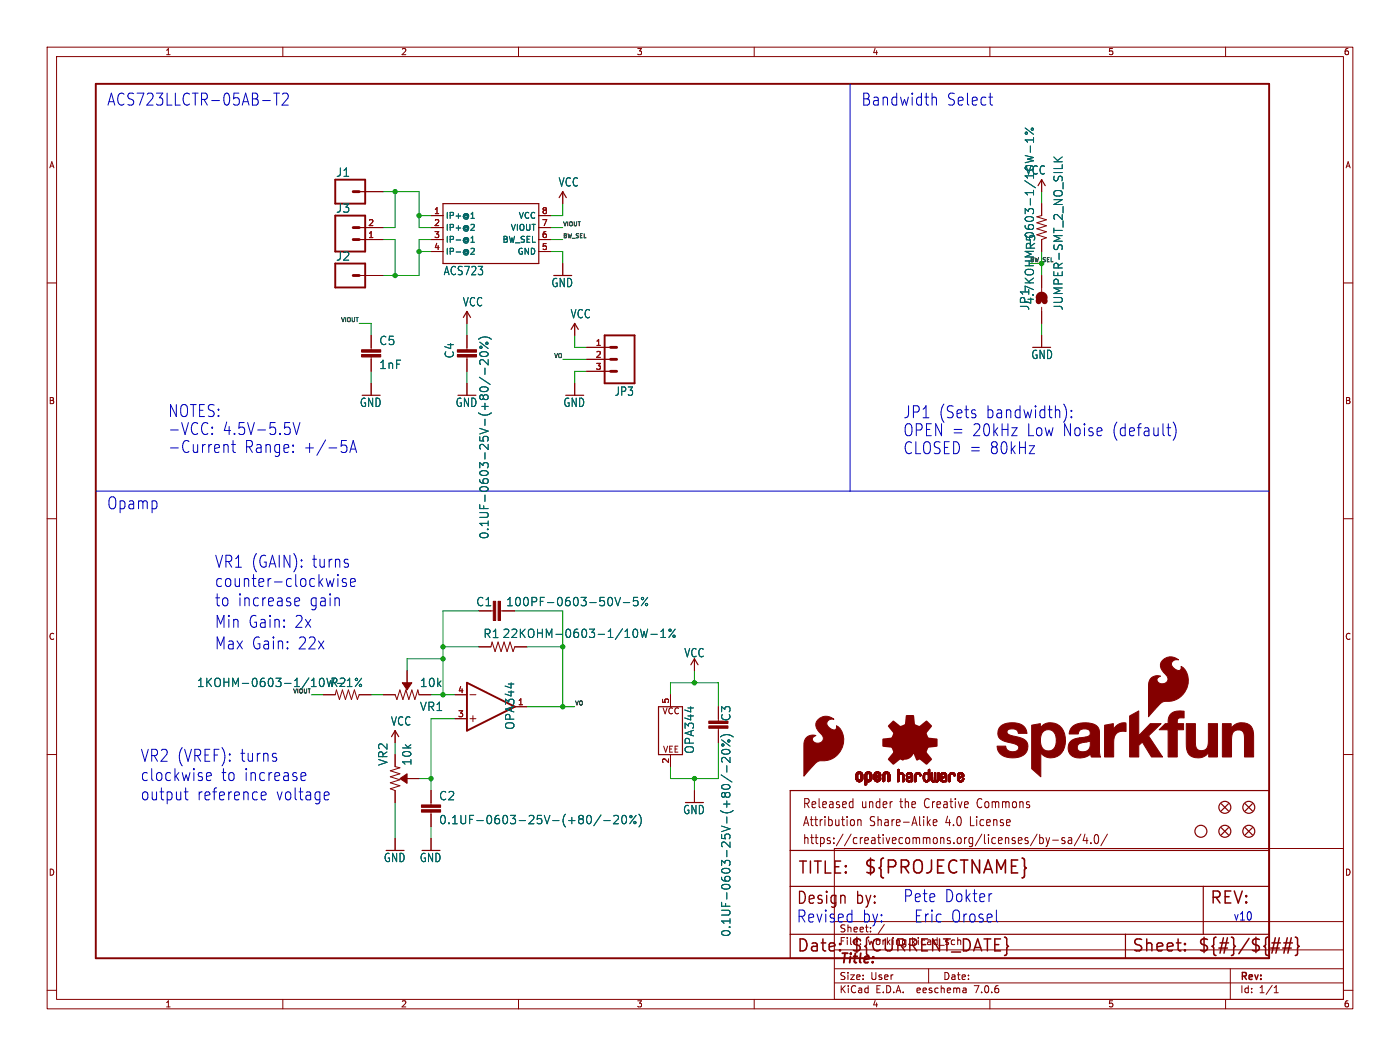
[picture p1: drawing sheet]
<svg xmlns="http://www.w3.org/2000/svg" width="297mm" height="224mm" viewBox="0 0 297 224" stroke-linecap="round" stroke-linejoin="round" font-family="sans-serif">
<defs><g id="words">
<text font-size="3.8" fill="#840000" x="183.1" y="185.7">${PROJECTNAME}</text>
<g font-size="3.5" fill="#0000c2">
<text x="22.6" y="22.6">ACS723LLCTR-05AB-T2</text>
<text x="182.6" y="22.6">Bandwidth</text>
<text x="200.7" y="22.6">Select</text>
<text x="35.6" y="88.7">NOTES:</text>
<text x="191.5" y="88.9">JP1 (Sets</text>
<text x="209" y="88.9">bandwidth):</text>
<text x="35.6" y="92.5">-VCC:</text>
<text x="47.1" y="92.5">4.5V-5.5V</text>
<text x="191.5" y="92.7">OPEN =</text>
<text x="206.2" y="92.7">20kHz</text>
<text x="217.7" y="92.7">Low Noise</text>
<text x="235.9" y="92.7">(default)</text>
<text x="35.6" y="96.3">-Current</text>
<text x="51.7" y="96.3">Range:</text>
<text x="64.3" y="96.3">+/-5A</text>
<text x="191.5" y="96.5">CLOSED =</text>
<text x="209.9" y="96.5">80kHz</text>
<text x="22.6" y="108.2">Opamp</text>
<text x="45.5" y="120.6">VR1 (GAIN):</text>
<text x="45.5" y="124.7">counter-clockwise</text>
<text x="66.1" y="120.6">turns</text>
<text x="45.5" y="128.8">to increase</text>
<text x="65.6" y="128.8">gain</text>
<text x="45.5" y="133.4">Min Gain:</text>
<text x="45.5" y="137.9">Max Gain:</text>
<text x="62.4" y="133.4">2x</text>
<text x="63.1" y="137.9">22x</text>
<text x="29.7" y="161.8">VR2 (VREF):</text>
<text x="50.8" y="161.8">turns</text>
<text x="29.7" y="165.8">clockwise</text>
<text x="46.8" y="165.8">to increase</text>
<text x="29.7" y="169.9">output</text>
<text x="41.7" y="169.9">reference</text>
<text x="58.5" y="169.9">voltage</text>
<text x="191.5" y="191.5">Pete</text>
<text x="200.3" y="191.5">Dokter</text>
<text x="168.9" y="195.8">Revised</text>
<text x="182.8" y="195.8">by:</text>
<text x="193.8" y="195.8">Eric</text>
<text x="201.6" y="195.8">Orosel</text>
</g>
<g font-size="3.5" fill="#840000">
<text x="169.2" y="185.7">TITLE:</text>
<text x="168.9" y="192.1">Design</text>
<text x="181.6" y="192.1">by:</text>
<text x="256.5" y="192.1">REV:</text>
<text x="168.9" y="202.2">Date:</text>
<text x="180.3" y="202.2">${CURRENT_DATE}</text>
<text x="240" y="202.2">Sheet:</text>
<text x="254" y="202.2">${#}/${##}</text>
</g>
<text font-size="2.8" fill="#840000" x="178" y="204.8">Title:</text>
<g font-size="2.7" fill="#840000">
<text x="170.2" y="171.7">Released</text>
<text x="182.7" y="171.7">under</text>
<text x="191.1" y="171.7">the</text>
<text x="196.5" y="171.7">Creative</text>
<text x="208" y="171.7">Commons</text>
<text x="170.2" y="175.5">Attribution</text>
<text x="170.2" y="179.3">https://creativecommons.org/licenses/by-sa/4.0/</text>
<text x="184.5" y="175.5">Share-Alike</text>
<text x="200.8" y="175.5">4.0</text>
<text x="206.2" y="175.5">License</text>
</g>
<g font-size="2.5" fill="#006464">
<text x="71.2" y="37.7">J1</text>
<text x="118.4" y="39.8">VCC</text>
<text x="217.5" y="37.2">VCC</text>
<text x="71.2" y="45.3">J3</text>
<text x="219.8" y="53.1" transform="rotate(-90 219.8 53.1)">R5</text>
<text x="71.2" y="55.5">J2</text>
<text x="94" y="58.6">ACS723</text>
<text x="98.1" y="65.2">VCC</text>
<text x="116.9" y="61.1">GND</text>
<text x="218.5" y="65.9" transform="rotate(-90 218.5 65.9)">JP1</text>
<text x="219.6" y="64.7" transform="rotate(-90 219.6 64.7)">4.7KOHM-0603-1/10W-1%</text>
<text x="225.7" y="65.9" transform="rotate(-90 225.7 65.9)">JUMPER-SMT_2_NO_SILK</text>
<text x="121" y="67.7">VCC</text>
<text x="80.4" y="73.4">C5</text>
<text x="96.5" y="76.1" transform="rotate(-90 96.5 76.1)">C4</text>
<text x="218.7" y="76.3">GND</text>
<text x="80.4" y="78.5">1nF</text>
<text x="76.3" y="86.5">GND</text>
<text x="96.6" y="86.5">GND</text>
<text x="119.4" y="86.5">GND</text>
<text x="130.3" y="84.1">JP3</text>
<text x="103.9" y="114.4" transform="rotate(-90 103.9 114.4)">0.1UF-0603-25V-(+80/-20%)</text>
<text x="102.5" y="135.5">R1</text>
<text x="106.5" y="135.5">22KOHM-0603-1/10W-1%</text>
<text x="145.1" y="139.6">VCC</text>
<text x="41.7" y="145.9">1KOHM-0603-1/10W-1% R2</text>
<text x="89" y="145.9">10k</text>
<text x="82.9" y="154.1">VCC</text>
<text x="89" y="151">VR1</text>
<text x="109.3" y="154.8" transform="rotate(-90 109.3 154.8)">OPA344</text>
<text x="155.2" y="153" transform="rotate(-90 155.2 153)">C3</text>
<text x="147.4" y="159.9" transform="rotate(-90 147.4 159.9)">OPA344</text>
<text x="82.4" y="162.5" transform="rotate(-90 82.4 162.5)">VR2</text>
<text x="87.5" y="162.5" transform="rotate(-90 87.5 162.5)">10k</text>
<text x="93.1" y="169.9">C2</text>
<text x="144.8" y="172.9">GND</text>
<text x="93.1" y="175">0.1UF-0603-25V-(+80/-20%)</text>
<text x="81.3" y="183">GND</text>
<text x="89" y="183">GND</text>
<text x="155.2" y="198.7" transform="rotate(-90 155.2 198.7)">0.1UF-0603-25V-(+80/-20%)</text>
</g>
<g font-size="2.5" fill="#840000">
<text x="100.9" y="128.8">C1</text>
<text x="107.3" y="128.8">100PF-0603-50V-5%</text>
</g>
<text font-size="2.5" fill="#0000c2" x="261.6" y="195.3">v10</text>
<g font-size="2.1" fill="#840000">
<text x="178" y="197.9">Sheet:</text>
<text x="178" y="200.6">File:</text>
<text x="184.1" y="200.6">working.kicad_sch</text>
<text x="178" y="208">Size:</text>
<text x="184.7" y="208">User</text>
<text x="200" y="208">Date:</text>
<text x="263" y="208.2">Rev:</text>
<text x="178" y="210.8">KiCad</text>
<text x="185.7" y="210.8">E.D.A.</text>
<text x="194.6" y="210.8">eeschema</text>
<text x="207" y="210.8">7.0.6</text>
<text x="263" y="210.8">Id:</text>
<text x="267.1" y="210.8">1/1</text>
</g>
<g font-size="1.8" fill="#840000">
<text x="35" y="11.9">1</text>
<text x="85" y="11.9">2</text>
<text x="135" y="11.9">3</text>
<text x="185" y="11.9">4</text>
<text x="235" y="11.9">5</text>
<text x="285" y="11.9">6</text>
<text x="10.3" y="35.9">A</text>
<text x="285.3" y="35.9">A</text>
<text x="10.3" y="85.9">B</text>
<text x="285.3" y="85.9">B</text>
<text x="10.3" y="135.9">C</text>
<text x="285.3" y="135.9">C</text>
<text x="140.4" y="151.7">VCC</text>
<text x="140.6" y="159.8">VEE</text>
<text x="10.3" y="185.9">D</text>
<text x="285.3" y="185.9">D</text>
<text x="35" y="213.8">1</text>
<text x="85" y="213.8">2</text>
<text x="135" y="213.8">3</text>
<text x="185" y="213.8">4</text>
<text x="235" y="213.8">5</text>
<text x="285" y="213.8">6</text>
</g>
<g font-size="1.8" fill="#a90000">
<text x="92" y="45.5">1</text>
<text x="114.9" y="45.5">8</text>
<text x="78" y="50.5">1</text>
<text x="78" y="48">2</text>
<text x="92" y="48">2</text>
<text x="92" y="50.5">3</text>
<text x="92" y="53.1">4</text>
<text x="114.9" y="53.1">5</text>
<text x="114.9" y="50.5">6</text>
<text x="114.9" y="48">7</text>
<text x="126.3" y="73.4">1</text>
<text x="126.3" y="75.9">2</text>
<text x="126.3" y="78.5">3</text>
<text x="97.1" y="147.1">4</text>
<text x="109.8" y="149.6">1</text>
<text x="142" y="149.3" transform="rotate(-90 142 149.3)">5</text>
<text x="97.1" y="152.1">3</text>
<text x="142" y="162" transform="rotate(-90 142 162)">2</text>
</g>
<g font-size="1.8" fill="#006464">
<text x="94.5" y="46.6">IP+@1</text>
<text x="110" y="46.6">VCC</text>
<text x="94.5" y="49.1">IP+@2</text>
<text x="94.5" y="51.7">IP-@1</text>
<text x="106.5" y="51.7">BW_SEL</text>
<text x="108.3" y="49.1">VIOUT</text>
<text x="94.5" y="54.2">IP-@2</text>
<text x="109.7" y="54.2">GND</text>
</g>
<g font-size="1.2" fill="#0f0f0f">
<text x="119.4" y="50.6">BW_SEL</text>
<text x="119.4" y="48">VIOUT</text>
<text x="72.2" y="68.3">VIOUT</text>
<text x="117.4" y="76">VO</text>
<text x="62" y="147.1">VIOUT</text>
<text x="121.9" y="149.6">VO</text>
</g>
<text font-size="1.2" fill="#006464" x="218.4" y="55.6">BW_SEL</text>
</g></defs>
<g fill="none" stroke="#840000" stroke-width=".21">
<path d="M10 10h277v203.9h-277zM12 12h273v199.9h-273zM60 10v2M110 10v2M160 10v2M210 10v2M260 10v2M221 38.1v2.5M10 60h2M76.2 40.6h5.1M76.2 58.4h5.1M76.2 50.8h5.1"/>
<path d="M76.2 48.3h5.1M91.4 50.8h2.6M91.4 48.3h2.6M91.4 45.7h2.6M91.4 53.3h2.6M114.3 50.8h2.5M114.3 48.3h2.5M114.3 45.7h2.5M114.3 53.3h2.5M119.4 40.6v2.6M119.4 55.9v2.5M221 43.2v2.5l-1 .3 2 .6-2 .6 2 .7-2 .6 2 .6-2 .7 2 .6-1 .4v2.5"/>
<path d="M221 58.4v3.4M285 60h2M78.7 71.1v3.1M78.7 75.7v3M99.1 66v2.6M99.1 71.1v3.1M99.1 75.7v3M121.9 68.6v2.5M124.5 73.7h5M124.5 76.2h5M124.5 78.7h5M221 65.2v3.4"/>
<path d="M221 71.1v2.6M78.7 81.3v2.5M99.1 81.3v2.5M121.9 81.3v2.5M10 110h2M285 110h2M101.6 137.2h2.5l.3-1.1 .6 2.1 .7-2.1 .6 2.1 .6-2.1 .7 2.1 .6-2.1 .6 2.1 .4-1h2.6M104.1 129.5h.5M106.2 129.5h.5M147.3 139.7v2.5M10 160h2M68.6 147.3h2.5l.3-1 .6 2 .6-2 .7 2 .6-2 .6 2 .7-2 .6 2 .4-1h2.5"/>
<path d="M81.3 147.3h2.5l.4 1 .6-2 .7 2 .6-2 .6 2 .7-2 .6 2 .6-2 .3 1h2.5M83.8 154.9v2.6M86.4 142.2v2.6M96.5 147.3h2.6M96.5 152.4h2.6M99.7 147.3h1.3M99.7 152.4h1.3M100.3 151.8v1.2M109.2 149.9h2.6M142.2 147.3v2.6M152.4 149.9v3M152.4 154.4v3.1"/>
<path d="M285 160h2M83.8 160v2.6l1 .2-2 .6 2 .7-2 .6 2 .7-2 .6 2 .6-2 .7 1 .3v2.6M83.8 177.8v2.5M86.4 165.1h2.5M91.4 167.6v3.1M91.4 172.2v3.1M91.4 177.8v2.5M142.2 160v2.6M147.3 167.6v2.6M177 179.9h108v32h-108zM180.5 170l.4 .1M180.9 169.3v2"/>
<path d="M180.9 171.2l-.4 .1M181.2 174v.9M182 173.8v1.3M182 174l.2-.2 .4 .1 .1 1.2M196.9 174.4l.5 .7M197.4 173.8l-.7 .7M198 174.4l.8-.1-.1-.4-.5-.1-.2 .3 .1 .9h.6M220 176.9l-1.4 2.5M220.6 177v1.9M220.6 177.7l.4-.1 .3 .4-.1 .8h-.6M221.9 177.6l.4 1.3M222.3 178.9l-.4 .6"/>
<path d="M222.7 177.6l-.4 1.3M223.3 178.2h1.2M225.9 177.7l-.4-.1-.2 .3v.3l.6 .1v.5h-.6M226.7 177.7h.6l.1 1.2M227.4 178.1l-.6 .1a.4 .4 0 0 0-.2 .3 .4 .4 0 0 0 .2 .4l.6-.1M229.3 176.9l-1.4 2.5M230.2 176.9l-.4 1.4h1M230.6 177.6v1.3M231.4 178.7v.2M232.4 177.1l.3-.1a1.34 1.34 0 0 1 0 1.9h-.2a1.44 1.44 0 0 1-.1-1.8zM234.9 176.9l-1.4 2.5M177 195.4h108"/>
<path d="M187.6 196l-1.3 2M10 210h2M60 211.9v2M110 211.9v2M160 211.9v2M177 208.4h108M177 205.4h108M177 201.4h108M197 205.4v3M204.9 209.6l.1 .9M205 210.4l-.2 .1M205 209.9h-.2"/>
<path d="M210 211.9v2M260 211.9v2M261 205.4v6.5M270.3 210.5h.9M270.3 209.4l.4-.4v1.5M285 210h2"/>
</g>
<g fill="none" stroke="#006464" stroke-width=".21">
<path d="M217.5 33l1.8 .4-1.3 .3 1.3 .4-1.8 .4M217.5 27.1l1.8 1.4M218.6 30.9v1.4M219.3 29.2v1M219.3 29.7h-1.8l.5 .5M223.6 33.3l1 1M225.3 33.3l-1 .7M99.9 46.3h.7M99.9 50.5l.4-.4v1.3M99.9 51.4h.7M100 52.7l.4-.1 .2 .4-.8 .9h.8M100.2 45.2l.1-.2v1.3"/>
<path d="M100.4 47.6l.2 .2v.3l-.8 .7h.8M101.5 72a2.04 2.04 0 0 1 2.7 0M101.7 80l2.3 1.5M101.8 72.5l1.8 1.4M101.9 74.7a.96 .96 0 0 1 1.7 .5 1.01 1.01 0 0 1-1.8-.2zM102.9 78v1.4M103.6 76.3v1.1l-1.3-1.1-.4 .1-.1 .2 .1 .7M101.9 82.3l.6-.3 1 .3M131.6 126.7l-.5 1.8M132.2 127.8h1.4M135.3 126.7h-.9v.8l.2-.1h.6l.2 .3-.1 .6-.3 .2-.6-.2M135.9 133.4l.4 1.8 .3-1.3 .4 1.3 .4-1.8"/>
<path d="M137.4 126.7l-1.4 1.8M138.1 134.5h1.3M140.2 135.2h1M140.2 133.9l.5-.5v1.8M143.2 133.4l-1.3 1.8M73.7 145.6h1M73.8 144.2l.4-.4v1.8M76.7 143.8l-1.3 1.8M152.8 156.3a2.04 2.04 0 0 1 2.7 0M153.1 156.9l1.8 1.3M153.3 159.1a.96 .96 0 0 1 1.6 .4 1.01 1.01 0 0 1-1.8-.2zM125.2 173l.3 .6-.3 1"/>
<path d="M127.5 172.8l-1.5 2.3M128.1 174h1.3M130.2 173.1l.7-.2 .2 .2 .1 .3-1.1 1.3h1.1M132.1 173.1l.2-.2a.95 .95 0 0 1 .6 .9 .95 .95 0 0 1-.6 .9l-.2-.2-.2-.5zM134.9 172.9l-1.3 1.8M135.5 172.6a2.04 2.04 0 0 1 0 2.8M153 164.3l2.3 1.5M153.2 166.6l.6-.2 1 .2M154.2 162.4v1.3M154.9 160.6v1.1l-1.3-1.1-.3 .1-.2 .2 .2 .7"/>
<circle cx="217.7" cy="28.2" r=".25"/>
<circle cx="219" cy="27.4" r=".25"/>
<circle cx="102" cy="73.6" r=".25"/>
<circle cx="103.3" cy="72.8" r=".25"/>
<circle cx="136.3" cy="126.9" r=".25"/>
<circle cx="137.2" cy="128.2" r=".25"/>
<circle cx="142.1" cy="133.7" r=".25"/>
<circle cx="143" cy="134.9" r=".25"/>
<circle cx="75.6" cy="144.1" r=".25"/>
<circle cx="76.5" cy="145.3" r=".25"/>
<circle cx="153.3" cy="158" r=".25"/>
<circle cx="154.6" cy="157.1" r=".25"/>
<circle cx="133.8" cy="173.1" r=".25"/>
<circle cx="134.7" cy="174.4" r=".25"/>
</g>
<g fill="none" stroke="#840000" stroke-width=".25">
<path d="M220.2 39.4l.8-1.3 .7 1.3M94 43.2h20.3v12.7h-20.3zM118.6 41.9l.8-1.3 .7 1.3M98.3 67.3l.8-1.3 .7 1.3M121.2 69.9l.7-1.3 .8 1.3M83.1 156.2l.7-1.3 .8 1.3M139.7 149.9h5.1v10.1h-5.1zM146.6 141l.7-1.3 .8 1.3M167.6 167.6h101.6v35.6h-101.6zM259.1 170.4l1.5 1.6M259.1 175.5l1.5 1.5M260.6 170.4l-1.5 1.6"/>
<path d="M260.6 175.5l-1.5 1.5M264.2 175.5l1.5 1.5M264.2 170.4l1.5 1.6M265.7 170.4l-1.5 1.6M265.7 175.5l-1.5 1.5M167.6 198.1h101.6M167.6 180.3h101.6M167.6 188h101.6M238.8 198.1v5.1M255.3 188v10.1"/>
<circle cx="254.8" cy="176.3" r="1.27"/>
<circle cx="259.8" cy="171.2" r="1.27"/>
<circle cx="259.8" cy="176.3" r="1.27"/>
<circle cx="264.9" cy="171.2" r="1.27"/>
<circle cx="264.9" cy="176.3" r="1.27"/>
</g>
<g fill="#840000" stroke="#840000" stroke-width=".21">
<path d="M97 74.2h4.1v.5h-4.1z"/>
<path d="M97 75.2h4.1v.5h-4.1z"/>
<path d="M224.1 157l1.9 .1-.4 1.9-1.7-.8z"/>
<path d="M239.6 151.8l2-1v5.2l2.4-2.5h2.3l-2.6 2.5 2.9 4.5h-2.3l-2-3.1-.7 .7v2.4h-2z"/>
<path d="M229 156.5l1.2-.2 .3 1-1.1 .3z"/>
<path d="M234.3 153.8l1.9-.3v1.3a2.34 2.34 0 0 1 2.7-1.5v1.8a2.13 2.13 0 0 0-2.6 2.6v2.8h-2z"/>
<path d="M251.7 153.5h1.9v2a7.9 7.9 0 0 0 .3 3.3 1.43 1.43 0 0 0 1.6 .3 1.43 1.43 0 0 0 .8-1.5v-4.1h2v7h-1.2a.52 .52 0 0 1-.6-.1 .52 .52 0 0 1-.1-.6v-.3a2.68 2.68 0 0 1-4.5 0l-.2-1.1z"/>
<path d="M259.3 153.5h1.2a.52 .52 0 0 1 .7 0 .52 .52 0 0 1 0 .7v.2a2.68 2.68 0 0 1 4.5 .1l.2 1 .1 5h-2v-2a7.9 7.9 0 0 0-.3-3.3 1.42 1.42 0 0 0-1.6-.3 1.42 1.42 0 0 0-.8 1.4v4.2h-2z"/>
<path d="M218.9 153.8l1.8-.3v.8a2.88 2.88 0 0 1 3-1 2.88 2.88 0 0 1 2.1 2.3l.2 1.5-1.9-.1a1.87 1.87 0 0 0-2.1-2.2 2.39 2.39 0 0 0-1.2 3 1.6 1.6 0 0 0 1.4 1.4 1.6 1.6 0 0 0 1.7-1l1.7 .8a2.81 2.81 0 0 1-4.8 .6v5.1l-1.9-1.7z"/>
<path d="M212.3 154a4.4 4.4 0 0 1 4.9 0l.6 .9 .1 .6h-1.9a1.39 1.39 0 0 0-2.3-.5 .88 .88 0 0 0 1 1 6.3 6.3 0 0 1 3 1.1 2.23 2.23 0 0 1-1.7 3.5 4 4 0 0 1-4.2-1.2l-.3-1.2h1.9a1.51 1.51 0 0 0 1.2 1.2 1.51 1.51 0 0 0 1.5-.7v-.4a4 4 0 0 0-2.6-1 1.9 1.9 0 0 1-1.7-1.2 1.9 1.9 0 0 1 .5-2.1z"/>
<path d="M248.4 151.4a4.3 4.3 0 0 1 2.8-.6l-.1 1.4a.95 .95 0 0 0-1.3 .9v.2a.62 .62 0 0 0 .8 .2h.5v1.3h-1.3v5.7h-2v-5.7h-1.9l.8-.9a.99 .99 0 0 1 1.1-.4v-.3a2.67 2.67 0 0 1 .6-1.8z"/>
<path d="M246.6 140.1a2.45 2.45 0 0 1 3.4-.2 1.05 1.05 0 0 0-1.4 .6 1.05 1.05 0 0 0 .7 1.4 .71 .71 0 0 0 .8 .3 .71 .71 0 0 0 .5-.8v-.1a4 4 0 0 1 .4 5.9 4.4 4.4 0 0 1-3.9 1.5 5.5 5.5 0 0 0-2.5 2.2l-.9 1.1v-6.4a1.94 1.94 0 0 1 2.5-2.2 .82 .82 0 0 0-.8 .9 .82 .82 0 0 0 1 .7 1.1 1.1 0 0 0 1.3-.6 1.1 1.1 0 0 0-.4-1.4 2.08 2.08 0 0 1-.7-2.9z"/>
<path d="M227.5 154.1a4.8 4.8 0 0 1 5.3 0 5.3 5.3 0 0 1 .4 3v2.3l.3 1.1h-1.4a.56 .56 0 0 1-.6-.1 .56 .56 0 0 1-.1-.5 3.3 3.3 0 0 1-4.4 0 2.19 2.19 0 0 1-.1-2.4 2.19 2.19 0 0 1 2.1-1l.4 1.1a.96 .96 0 0 0-.9 1.1 .96 .96 0 0 0 1.2 .7 1.68 1.68 0 0 0 1.6-2v-.3l-.8 .2-.3-1a.91 .91 0 0 0 1.1-1 .91 .91 0 0 0-1.3-.7 1.09 1.09 0 0 0-1.2 1h-2l.2-.8z"/>
<path d="M89.4 171.7h4.1v.5h-4.1z"/>
<path d="M89.4 170.7h4.1v.5h-4.1z"/>
<path d="M85.3 144.8h2.1l-1 1.5z"/>
<path d="M104.6 127.5h.6v4.1h-.6z"/>
<path d="M105.7 127.5h.5v4.1h-.5z"/>
<path d="M84.8 165.1l1.6-1v2z"/>
<path d="M150.4 153.9h4v.5h-4z"/>
<path d="M150.4 152.9h4v.5h-4z"/>
<path d="M76.7 75.2h4.1v.5h-4.1z"/>
<path d="M76.7 74.2h4.1v.5h-4.1z"/>
<path d="M181.6 165.1h.4z"/>
<path d="M181.6 165l.4 .1z"/>
<path d="M181.6 165h.4z"/>
<path d="M181.6 164.9l.4 .1z"/>
<path d="M181.6 164.9h.4z"/>
<path d="M181.6 164.8l.4 .1z"/>
<path d="M181.6 164.8h.4z"/>
<path d="M181.6 164.7l.4 .1z"/>
<path d="M181.6 164.7h.4z"/>
<path d="M181.6 164.6l.4 .1z"/>
<path d="M181.6 164.6h.4z"/>
<path d="M181.6 164.5l.4 .1z"/>
<path d="M181.6 164.5h.4z"/>
<path d="M181.6 164.4l.4 .1z"/>
<path d="M181.6 164.4h.4z"/>
<path d="M181.6 164.3l.4 .1z"/>
<path d="M181.6 165.2h.4z"/>
<path d="M181.6 165.1l.4 .1z"/>
<path d="M181.6 164.3h.4z"/>
<path d="M181.6 165.3h.5z"/>
<path d="M181.6 165.3h.4z"/>
<path d="M181.6 165.2l.4 .1z"/>
<path d="M181.6 164.2l.4 .1z"/>
<path d="M181.6 164.2h.4z"/>
<path d="M181.6 164.2h.5z"/>
<path d="M181.6 164.1l.5 .1z"/>
<path d="M181.6 164.1h.5z"/>
<path d="M181.6 165.4h.6z"/>
<path d="M181.6 165.3l.5 .1z"/>
<path d="M181.6 164.1h.6z"/>
<path d="M181.7 165.4h.5z"/>
<path d="M181.7 164.1h.5z"/>
<path d="M181.7 165.4h1.3z"/>
<path d="M181.7 165.4h.6z"/>
<path d="M181.7 164l1.2 .1z"/>
<path d="M181.7 165.4h1.2z"/>
<path d="M181.7 164h1.2z"/>
<path d="M181.7 165.5h1.2z"/>
<path d="M181.7 165.4l1.2 .1z"/>
<path d="M181.7 163.9l1.2 .1z"/>
<path d="M181.7 163.9h1.2z"/>
<path d="M181.8 165.5l1.1 .1z"/>
<path d="M181.8 165.6h1.1z"/>
<path d="M181.8 163.9h1.1z"/>
<path d="M181.8 165.6h1z"/>
<path d="M181.8 163.9h1z"/>
<path d="M181.8 163.8l1 .1z"/>
<path d="M181.8 163.8h1z"/>
<path d="M181.9 165.6l.9 .1z"/>
<path d="M181.9 163.8h.9z"/>
<path d="M181.9 165.7h.8z"/>
<path d="M181.9 163.8h.8z"/>
<path d="M181.9 163.7l.8 .1z"/>
<path d="M182 163.7h.7z"/>
<path d="M182 165.7h.7z"/>
<path d="M182 165.7h.6z"/>
<path d="M182 163.7h.6z"/>
<path d="M182 165.7l.6 .1z"/>
<path d="M182.1 163.7h.4z"/>
<path d="M182.1 165.8h.4z"/>
<path d="M182.2 163.7h.3z"/>
<path d="M182.2 165.8h.2z"/>
<path d="M182.2 163.7h.2z"/>
<path d="M182.4 164.1h.6z"/>
<path d="M182.4 165.4h.6z"/>
<path d="M182.5 165.4h.5z"/>
<path d="M182.5 164.1h.5z"/>
<path d="M182.5 165.3l.5 .1z"/>
<path d="M182.5 165.3h.5z"/>
<path d="M182.5 164.1l.5 .1z"/>
<path d="M182.6 165.3h.4z"/>
<path d="M182.6 164.2h.4z"/>
<path d="M182.6 165.2l.4 .1z"/>
<path d="M182.6 165.2h.4z"/>
<path d="M182.6 164.3h.4z"/>
<path d="M182.6 164.2l.4 .1z"/>
<path d="M182.6 165.1l.4 .1z"/>
<path d="M182.6 165.1h.4z"/>
<path d="M182.6 165l.4 .1z"/>
<path d="M182.6 165h.4z"/>
<path d="M182.6 164.9l.4 .1z"/>
<path d="M182.6 164.9h.4z"/>
<path d="M182.6 164.8l.4 .1z"/>
<path d="M182.6 164.8h.4z"/>
<path d="M182.6 164.7l.4 .1z"/>
<path d="M182.6 164.7h.4z"/>
<path d="M182.6 164.6l.4 .1z"/>
<path d="M182.6 164.6h.4z"/>
<path d="M182.6 164.5l.4 .1z"/>
<path d="M182.6 164.5h.4z"/>
<path d="M182.6 164.4l.4 .1z"/>
<path d="M182.6 164.4h.4z"/>
<path d="M182.6 164.3l.4 .1z"/>
<path d="M183.5 166.4h.2z"/>
<path d="M183.5 166.4h.3z"/>
<path d="M183.5 166.4h.4z"/>
<path d="M183.5 166.3l.4 .1z"/>
<path d="M183.5 166.3h.4z"/>
<path d="M183.5 166.2l.4 .1z"/>
<path d="M183.5 166.2h.4z"/>
<path d="M183.5 166.1l.4 .1z"/>
<path d="M183.5 166.1h.4z"/>
<path d="M183.5 166l.4 .1z"/>
<path d="M183.5 166h.4z"/>
<path d="M183.5 165.9l.4 .1z"/>
<path d="M183.5 165.9h.4z"/>
<path d="M183.5 165.8l.4 .1z"/>
<path d="M183.5 165.8h.4z"/>
<path d="M183.5 165.7l.4 .1z"/>
<path d="M183.5 165.7h1z"/>
<path d="M183.5 165.7h1.1z"/>
<path d="M183.5 165.7h1.2z"/>
<path d="M183.5 165.6l1.2 .1z"/>
<path d="M183.5 165.6h1.2z"/>
<path d="M183.5 165.6h1.3z"/>
<path d="M183.5 165.5l1.3 .1z"/>
<path d="M183.5 165.5h1.3z"/>
<path d="M183.5 165.4l1.3 .1z"/>
<path d="M183.5 165.4h1.4z"/>
<path d="M183.5 165.4h.7z"/>
<path d="M183.5 165.4h.6z"/>
<path d="M183.5 165.3l.6 .1z"/>
<path d="M183.5 165.3h.5z"/>
<path d="M183.5 165.2l.5 .1z"/>
<path d="M183.5 165.2h.4z"/>
<path d="M183.5 165.1l.4 .1z"/>
<path d="M183.5 165.1h.4z"/>
<path d="M183.5 165l.4 .1z"/>
<path d="M183.5 165h.4z"/>
<path d="M183.5 164.9l.4 .1z"/>
<path d="M183.5 164.9h.4z"/>
<path d="M183.5 164.8l.4 .1z"/>
<path d="M183.5 164.8h.4z"/>
<path d="M183.5 164.7l.4 .1z"/>
<path d="M183.5 164.7h.4z"/>
<path d="M183.5 164.6l.4 .1z"/>
<path d="M183.5 164.6h.4z"/>
<path d="M183.5 164.5l.4 .1z"/>
<path d="M183.5 164.5h.4z"/>
<path d="M183.5 164.4l.4 .1z"/>
<path d="M183.5 164.4h.4z"/>
<path d="M183.5 164.3l.4 .1z"/>
<path d="M183.5 164.3h.4z"/>
<path d="M183.5 164.2l.4 .1z"/>
<path d="M183.5 166.5h.2z"/>
<path d="M183.5 166.4l.2 .1z"/>
<path d="M183.5 164.2h.4z"/>
<path d="M183.5 164.2h.5z"/>
<path d="M183.5 166.5h.1z"/>
<path d="M183.5 164.1l.5 .1z"/>
<path d="M183.5 164.1h.5z"/>
<path d="M183.5 164.1h.6z"/>
<path d="M183.6 164.1h.5z"/>
<path d="M183.6 164l1.3 .1z"/>
<path d="M183.6 164h1.3z"/>
<path d="M183.6 164h1.2z"/>
<path d="M183.6 163.9l1.2 .1z"/>
<path d="M183.6 163.9h1.2z"/>
<path d="M183.7 163.9h1.1z"/>
<path d="M183.7 163.9h1z"/>
<path d="M183.7 163.8l1 .1z"/>
<path d="M183.7 163.8h1z"/>
<path d="M183.8 163.8h.9z"/>
<path d="M183.8 163.8h.8z"/>
<path d="M183.9 163.8h.7z"/>
<path d="M183.9 163.7l.7 .1z"/>
<path d="M183.9 163.7h.7z"/>
<path d="M183.9 163.7h.6z"/>
<path d="M184 165.7l.5 .1z"/>
<path d="M184 163.7h.5z"/>
<path d="M184 165.8h.4z"/>
<path d="M184 163.7h.4z"/>
<path d="M184.1 165.8h.3z"/>
<path d="M184.1 163.7h.3z"/>
<path d="M184.1 163.7h.2z"/>
<path d="M184.1 165.8h.2z"/>
<path d="M184.3 164.1h.6z"/>
<path d="M184.3 165.4h.6z"/>
<path d="M184.4 165.4h.5z"/>
<path d="M184.4 164.1h.5z"/>
<path d="M184.4 165.3l.5 .1z"/>
<path d="M184.4 165.3h.5z"/>
<path d="M184.5 165.3h.4z"/>
<path d="M184.5 164.1l.4 .1z"/>
<path d="M184.5 164.2h.4z"/>
<path d="M184.5 165.2l.4 .1z"/>
<path d="M184.5 165.2h.4z"/>
<path d="M184.5 165.2h.5z"/>
<path d="M184.5 164.3h.5z"/>
<path d="M184.5 164.2l.4 .1z"/>
<path d="M184.6 165.2h.4z"/>
<path d="M184.6 164.3h.4z"/>
<path d="M184.6 165.1l.4 .1z"/>
<path d="M184.6 165.1h.4z"/>
<path d="M184.6 164.4h.4z"/>
<path d="M184.6 164.3l.4 .1z"/>
<path d="M184.6 165l.4 .1z"/>
<path d="M184.6 165h.4z"/>
<path d="M184.6 164.9l.4 .1z"/>
<path d="M184.6 164.9h.4z"/>
<path d="M184.6 164.8l.4 .1z"/>
<path d="M184.6 164.8h.4z"/>
<path d="M184.6 164.7l.4 .1z"/>
<path d="M184.6 164.7h.4z"/>
<path d="M184.6 164.6l.4 .1z"/>
<path d="M184.6 164.6h.4z"/>
<path d="M184.6 164.5l.4 .1z"/>
<path d="M184.6 164.5h.4z"/>
<path d="M184.6 164.4l.4 .1z"/>
<path d="M185.4 165.2h.4z"/>
<path d="M185.4 165.1l.4 .1z"/>
<path d="M185.4 165.1h.4z"/>
<path d="M185.4 165.1h.5z"/>
<path d="M185.4 165l.5 .1z"/>
<path d="M185.4 165h.5z"/>
<path d="M185.4 165h.6z"/>
<path d="M185.4 165h.7z"/>
<path d="M185.4 164.9l.7 .1z"/>
<path d="M185.4 164.9h.7z"/>
<path d="M185.4 164.9h.8z"/>
<path d="M185.4 164.9h.9z"/>
<path d="M185.4 164.8l.9 .1z"/>
<path d="M185.4 164.8h.9z"/>
<path d="M185.4 164.8h1z"/>
<path d="M185.4 164.8h1.1z"/>
<path d="M185.4 164.7l1.1 .1z"/>
<path d="M185.4 164.7h1.2z"/>
<path d="M185.4 164.7h1.3z"/>
<path d="M185.4 164.6l1.3 .1z"/>
<path d="M185.4 164.6h1.4z"/>
<path d="M185.4 164.6h.4z"/>
<path d="M185.4 164.5l.4 .1z"/>
<path d="M185.4 164.5h.4z"/>
<path d="M185.4 164.4l.4 .1z"/>
<path d="M185.4 164.4h.4z"/>
<path d="M185.4 164.3l.4 .1z"/>
<path d="M185.4 164.3h.4z"/>
<path d="M185.4 164.2l.4 .1z"/>
<path d="M185.4 165.3h.5z"/>
<path d="M185.4 165.2l.4 .1z"/>
<path d="M185.4 164.2h.4z"/>
<path d="M185.4 164.2h.5z"/>
<path d="M185.4 164.1l.5 .1z"/>
<path d="M185.4 164.1h.5z"/>
<path d="M185.5 165.3l.5 .1z"/>
<path d="M185.5 164.1h.4z"/>
<path d="M185.5 164.1h.5z"/>
<path d="M185.5 165.4h.5z"/>
<path d="M185.5 165.4h1.3z"/>
<path d="M185.5 165.4h.6z"/>
<path d="M185.5 164.1h.6z"/>
<path d="M185.5 164l1.3 .1z"/>
<path d="M185.5 164h1.3z"/>
<path d="M185.5 165.5h1.2z"/>
<path d="M185.5 165.4l1.2 .1z"/>
<path d="M185.5 164h1.2z"/>
<path d="M185.6 165.5h1.1z"/>
<path d="M185.6 164h1.1z"/>
<path d="M185.6 163.9l1.1 .1z"/>
<path d="M185.6 165.5l1.1 .1z"/>
<path d="M185.6 163.9h1.1z"/>
<path d="M185.6 165.6h1.1z"/>
<path d="M185.6 165.6h1z"/>
<path d="M185.6 163.9h1z"/>
<path d="M185.7 165.6h.9z"/>
<path d="M185.7 163.8l.9 .1z"/>
<path d="M185.7 163.8h.9z"/>
<path d="M185.7 165.6l.9 .1z"/>
<path d="M185.7 165.7h.9z"/>
<path d="M185.7 165.7h.8z"/>
<path d="M185.7 163.8h.8z"/>
<path d="M185.8 165.7h.7z"/>
<path d="M185.8 163.8h.7z"/>
<path d="M185.8 163.7l.7 .1z"/>
<path d="M185.8 163.7h.7z"/>
<path d="M185.8 163.7h.6z"/>
<path d="M185.8 165.7h.6z"/>
<path d="M185.9 163.7h.5z"/>
<path d="M185.9 165.7l.5 .1z"/>
<path d="M185.9 164.6h.9z"/>
<path d="M185.9 163.7h.4z"/>
<path d="M185.9 165.8h.4z"/>
<path d="M186 163.7h.3z"/>
<path d="M186 165.8h.3z"/>
<path d="M186 164.6h.8z"/>
<path d="M186 165.8h.2z"/>
<path d="M186 164.5l.8 .1z"/>
<path d="M186 163.7h.2z"/>
<path d="M186 164.5h.8z"/>
<path d="M186.1 164.5h.7z"/>
<path d="M186.2 164.5h.6z"/>
<path d="M186.2 164.1h.6z"/>
<path d="M186.2 165.4h.6z"/>
<path d="M186.3 165.4h.5z"/>
<path d="M186.3 164.4l.5 .1z"/>
<path d="M186.3 164.4h.5z"/>
<path d="M186.3 164.1h.5z"/>
<path d="M186.3 165.3l.5 .1z"/>
<path d="M186.3 165.3h.5z"/>
<path d="M186.4 165.3h.4z"/>
<path d="M186.4 164.1l.4 .1z"/>
<path d="M186.4 164.4h.4z"/>
<path d="M186.4 164.2h.4z"/>
<path d="M186.4 165.2l.4 .1z"/>
<path d="M186.4 165.2h.4z"/>
<path d="M186.4 164.3l.4 .1z"/>
<path d="M186.4 164.3h.4z"/>
<path d="M186.4 164.2l.4 .1z"/>
<path d="M186.5 165.2h.3z"/>
<path d="M186.5 165.1l.3 .1z"/>
<path d="M186.5 165.1h.3z"/>
<path d="M186.5 165l.3 .1z"/>
<path d="M186.5 165h.3z"/>
<path d="M186.6 165h.2z"/>
<path d="M186.6 164.9l.2 .1z"/>
<path d="M186.6 164.9h.2z"/>
<path d="M186.7 164.9h.1z"/>
<path d="M187.3 165.7h.3z"/>
<path d="M187.3 165.7h.4z"/>
<path d="M187.3 165.6l.4 .1z"/>
<path d="M187.3 165.6h.4z"/>
<path d="M187.3 165.5l.4 .1z"/>
<path d="M187.3 165.5h.4z"/>
<path d="M187.3 165.4l.4 .1z"/>
<path d="M187.3 165.4h.4z"/>
<path d="M187.3 165.3l.4 .1z"/>
<path d="M187.3 165.3h.4z"/>
<path d="M187.3 165.2l.4 .1z"/>
<path d="M187.3 165.2h.4z"/>
<path d="M187.3 165.1l.4 .1z"/>
<path d="M187.3 165.1h.4z"/>
<path d="M187.3 165l.4 .1z"/>
<path d="M187.3 165h.4z"/>
<path d="M187.3 164.9l.4 .1z"/>
<path d="M187.3 164.9h.4z"/>
<path d="M187.3 164.8l.4 .1z"/>
<path d="M187.3 164.8h.4z"/>
<path d="M187.3 164.7l.4 .1z"/>
<path d="M187.3 164.7h.4z"/>
<path d="M187.3 164.6l.4 .1z"/>
<path d="M187.3 164.6h.4z"/>
<path d="M187.3 164.5l.4 .1z"/>
<path d="M187.3 164.5h.4z"/>
<path d="M187.3 164.4l.4 .1z"/>
<path d="M187.3 164.4h.4z"/>
<path d="M187.3 164.3l.4 .1z"/>
<path d="M187.3 164.3h.4z"/>
<path d="M187.3 165.7h.2z"/>
<path d="M187.3 164.2l.5 .1z"/>
<path d="M187.3 165.7l.2 .1z"/>
<path d="M187.3 164.2h.5z"/>
<path d="M187.4 164.2h.4z"/>
<path d="M187.4 164.1l.4 .1z"/>
<path d="M187.4 164.1h.4z"/>
<path d="M187.4 164.1h.5z"/>
<path d="M187.4 164.1h.6z"/>
<path d="M187.4 164l1.3 .1z"/>
<path d="M187.4 164h1.3z"/>
<path d="M187.4 164h1.2z"/>
<path d="M187.5 164h1.1z"/>
<path d="M187.5 163.9l1.1 .1z"/>
<path d="M187.5 163.9h1.1z"/>
<path d="M187.5 163.8l1.1 .1z"/>
<path d="M187.6 163.8h.9z"/>
<path d="M187.6 163.8h.8z"/>
<path d="M187.7 163.8h.7z"/>
<path d="M187.7 163.7l.7 .1z"/>
<path d="M187.7 163.7h.7z"/>
<path d="M187.7 163.7h.6z"/>
<path d="M187.8 163.7h.5z"/>
<path d="M187.9 163.7h.3z"/>
<path d="M188 163.7h.2z"/>
<path d="M188.1 164.1h.6z"/>
<path d="M188.2 164.1h.5z"/>
<path d="M188.3 164.1h.4z"/>
<path d="M188.3 164.1l.4 .1z"/>
<path d="M188.3 164.2h.4z"/>
<path d="M188.3 164.2h.5z"/>
<path d="M188.4 164.2l.4 .1z"/>
<path d="M188.4 164.3h.4z"/>
<path d="M188.4 165.7h.3z"/>
<path d="M188.4 165.7h.4z"/>
<path d="M188.4 165.6l.4 .1z"/>
<path d="M188.4 165.6h.4z"/>
<path d="M188.4 165.5l.4 .1z"/>
<path d="M188.4 165.5h.4z"/>
<path d="M188.4 165.4l.4 .1z"/>
<path d="M188.4 165.4h.4z"/>
<path d="M188.4 165.3l.4 .1z"/>
<path d="M188.4 165.3h.4z"/>
<path d="M188.4 165.2l.4 .1z"/>
<path d="M188.4 165.2h.4z"/>
<path d="M188.4 165.1l.4 .1z"/>
<path d="M188.4 165.1h.4z"/>
<path d="M188.4 165l.4 .1z"/>
<path d="M188.4 165h.4z"/>
<path d="M188.4 164.9l.4 .1z"/>
<path d="M188.4 164.9h.4z"/>
<path d="M188.4 164.8l.4 .1z"/>
<path d="M188.4 164.8h.4z"/>
<path d="M188.4 164.7l.4 .1z"/>
<path d="M188.4 164.7h.4z"/>
<path d="M188.4 164.6l.4 .1z"/>
<path d="M188.4 164.6h.4z"/>
<path d="M188.4 164.5l.4 .1z"/>
<path d="M188.4 164.5h.4z"/>
<path d="M188.4 164.4l.4 .1z"/>
<path d="M188.4 164.4h.4z"/>
<path d="M188.4 164.3l.4 .1z"/>
<path d="M188.4 165.7h.2z"/>
<path d="M188.4 165.7l.2 .1z"/>
<path d="M190.4 165.8h.2z"/>
<path d="M190.4 165.7l.2 .1z"/>
<path d="M190.4 163.3h.3z"/>
<path d="M190.4 165.7h.3z"/>
<path d="M190.4 165.6l.3 .1z"/>
<path d="M190.4 165.6h.3z"/>
<path d="M190.4 165.5l.3 .1z"/>
<path d="M190.4 165.5h.3z"/>
<path d="M190.4 165.4l.3 .1z"/>
<path d="M190.4 165.4h.3z"/>
<path d="M190.4 165.3l.3 .1z"/>
<path d="M190.4 165.3h.3z"/>
<path d="M190.4 165.2l.3 .1z"/>
<path d="M190.4 165.2h.3z"/>
<path d="M190.4 165.1l.3 .1z"/>
<path d="M190.4 165.1h.3z"/>
<path d="M190.4 165l.3 .1z"/>
<path d="M190.4 165h.3z"/>
<path d="M190.4 164.9l.3 .1z"/>
<path d="M190.4 164.9h.3z"/>
<path d="M190.4 164.8l.3 .1z"/>
<path d="M190.4 164.8h.3z"/>
<path d="M190.4 164.7l.3 .1z"/>
<path d="M190.4 164.7h.3z"/>
<path d="M190.4 164.6l.3 .1z"/>
<path d="M190.4 164.6h.3z"/>
<path d="M190.4 164.5l.3 .1z"/>
<path d="M190.4 164.5h.3z"/>
<path d="M190.4 164.4l.3 .1z"/>
<path d="M190.4 164.4h.3z"/>
<path d="M190.4 164.3l.3 .1z"/>
<path d="M190.4 164.3h.3z"/>
<path d="M190.4 164.3h.4z"/>
<path d="M190.4 164.2l.4 .1z"/>
<path d="M190.4 164.2h.4z"/>
<path d="M190.4 164.2h.5z"/>
<path d="M190.4 164.1l.5 .1z"/>
<path d="M190.4 164.1h.5z"/>
<path d="M190.4 164.1h.6z"/>
<path d="M190.4 164.1h.7z"/>
<path d="M190.4 164.1h1.3z"/>
<path d="M190.4 164.1h1.2z"/>
<path d="M190.4 164l1.2 .1z"/>
<path d="M190.4 164h1.2z"/>
<path d="M190.4 164h1.1z"/>
<path d="M190.4 163.9l1.1 .1z"/>
<path d="M190.4 163.9h1.1z"/>
<path d="M190.4 163.9h1z"/>
<path d="M190.4 163.9h.3z"/>
<path d="M190.4 163.8l.3 .1z"/>
<path d="M190.4 163.8h.3z"/>
<path d="M190.4 163.7l.3 .1z"/>
<path d="M190.4 163.7h.3z"/>
<path d="M190.4 163.6l.3 .1z"/>
<path d="M190.4 163.6h.3z"/>
<path d="M190.4 163.5l.3 .1z"/>
<path d="M190.4 163.5h.3z"/>
<path d="M190.4 163.4l.3 .1z"/>
<path d="M190.4 163.4h.3z"/>
<path d="M190.4 163.3l.3 .1z"/>
<path d="M190.4 163.2l.3 .1z"/>
<path d="M190.5 163.2h.2z"/>
<path d="M190.6 163.1l.1 .1z"/>
<path d="M190.8 163.9h.6z"/>
<path d="M190.8 163.8l.6 .1z"/>
<path d="M190.9 163.8h.5z"/>
<path d="M190.9 163.8h.4z"/>
<path d="M191.2 164.1h.5z"/>
<path d="M191.3 164.1h.4z"/>
<path d="M191.3 164.1l.4 .1z"/>
<path d="M191.3 164.2h.4z"/>
<path d="M191.4 164.2h.3z"/>
<path d="M191.4 164.2h.4z"/>
<path d="M191.4 164.3h.4z"/>
<path d="M191.4 164.2l.4 .1z"/>
<path d="M191.5 164.3h.3z"/>
<path d="M191.5 164.4h.3z"/>
<path d="M191.5 164.3l.3 .1z"/>
<path d="M191.5 164.5h.3z"/>
<path d="M191.5 164.4l.3 .1z"/>
<path d="M191.5 165.8h.1z"/>
<path d="M191.5 165.8h.2z"/>
<path d="M191.5 165.7l.2 .1z"/>
<path d="M191.5 165.7h.2z"/>
<path d="M191.5 165.7h.3z"/>
<path d="M191.5 165.6l.3 .1z"/>
<path d="M191.5 165.6h.3z"/>
<path d="M191.5 165.5l.3 .1z"/>
<path d="M191.5 165.5h.3z"/>
<path d="M191.5 165.4l.3 .1z"/>
<path d="M191.5 165.4h.3z"/>
<path d="M191.5 165.3l.3 .1z"/>
<path d="M191.5 165.3h.3z"/>
<path d="M191.5 165.2l.3 .1z"/>
<path d="M191.5 165.2h.3z"/>
<path d="M191.5 165.1l.3 .1z"/>
<path d="M191.5 165.1h.3z"/>
<path d="M191.5 165l.3 .1z"/>
<path d="M191.5 165h.3z"/>
<path d="M191.5 164.9l.3 .1z"/>
<path d="M191.5 164.9h.3z"/>
<path d="M191.5 164.8l.3 .1z"/>
<path d="M191.5 164.8h.3z"/>
<path d="M191.5 164.7l.3 .1z"/>
<path d="M191.5 164.7h.3z"/>
<path d="M191.5 164.6l.3 .1z"/>
<path d="M191.5 164.6h.3z"/>
<path d="M191.5 164.5l.3 .1z"/>
<path d="M192.2 165.4h.4z"/>
<path d="M192.2 165.3l.4 .1z"/>
<path d="M192.2 165.3h.4z"/>
<path d="M192.2 165.3h.3z"/>
<path d="M192.2 165.2l.3 .1z"/>
<path d="M192.2 165.2h.3z"/>
<path d="M192.2 165.2h.4z"/>
<path d="M192.2 164.6h.2z"/>
<path d="M192.2 164.5l.2 .1z"/>
<path d="M192.2 164.5h.3z"/>
<path d="M192.2 164.4l.3 .1z"/>
<path d="M192.2 164.4h.3z"/>
<path d="M192.3 165.4h.3z"/>
<path d="M192.3 165.2h.3z"/>
<path d="M192.3 165.1l.3 .1z"/>
<path d="M192.3 165.1h.3z"/>
<path d="M192.3 164.6h.1z"/>
<path d="M192.3 164.4h.2z"/>
<path d="M192.3 165.5h.3z"/>
<path d="M192.3 165.4l.3 .1z"/>
<path d="M192.3 165.1h.4z"/>
<path d="M192.3 164.4h.3z"/>
<path d="M192.3 164.3l.3 .1z"/>
<path d="M192.3 164.3h.3z"/>
<path d="M192.3 165.5h.4z"/>
<path d="M192.3 165l.5 .1z"/>
<path d="M192.3 165h.5z"/>
<path d="M192.3 164.2l.3 .1z"/>
<path d="M192.3 164.2h.3z"/>
<path d="M192.3 165.5l.8 .1z"/>
<path d="M192.3 165.5h.5z"/>
<path d="M192.3 164.2h.4z"/>
<path d="M192.3 165.6h.8z"/>
<path d="M192.3 165h.6z"/>
<path d="M192.3 164.1l.4 .1z"/>
<path d="M192.4 165.6h.7z"/>
<path d="M192.4 165h.6z"/>
<path d="M192.4 164.9l.6 .1z"/>
<path d="M192.4 164.1h.3z"/>
<path d="M192.4 164.1h.4z"/>
<path d="M192.4 164.9h.6z"/>
<path d="M192.4 164.1h.5z"/>
<path d="M192.4 165.6l.7 .1z"/>
<path d="M192.4 164.1h1.1z"/>
<path d="M192.4 165.7h.7z"/>
<path d="M192.4 164.9h.7z"/>
<path d="M192.4 164l1.1 .1z"/>
<path d="M192.4 164h1z"/>
<path d="M192.4 164.9h.8z"/>
<path d="M192.5 165.7h.6z"/>
<path d="M192.5 164.9h.7z"/>
<path d="M192.5 164h.9z"/>
<path d="M192.5 164.8l.7 .1z"/>
<path d="M192.5 163.9l.9 .1z"/>
<path d="M192.5 164.8h1.1z"/>
<path d="M192.5 163.9h.8z"/>
<path d="M192.5 165.7l.6 .1z"/>
<path d="M192.6 163.9h.7z"/>
<path d="M192.6 164.8h1z"/>
<path d="M192.6 165.8h.5z"/>
<path d="M192.6 163.9h.6z"/>
<path d="M192.7 165.8h.4z"/>
<path d="M192.7 164.8h.9z"/>
<path d="M192.7 163.8l.5 .1z"/>
<path d="M192.7 163.8h.5z"/>
<path d="M192.7 164.7l.9 .1z"/>
<path d="M192.7 163.8h.4z"/>
<path d="M192.8 164.7h.8z"/>
<path d="M192.9 165.5h.2z"/>
<path d="M192.9 164.7h.7z"/>
<path d="M192.9 163.8h.1z"/>
<path d="M192.9 164.6l.7 .1z"/>
<path d="M193 164.1h.5z"/>
<path d="M193 164.6h.6z"/>
<path d="M193.1 164.6h.5z"/>
<path d="M193.1 164.1h.4z"/>
<path d="M193.1 164.1l.4 .1z"/>
<path d="M193.1 164.2h.4z"/>
<path d="M193.2 164.2h.3z"/>
<path d="M193.2 164.6h.4z"/>
<path d="M193.2 164.2h.4z"/>
<path d="M193.2 164.5l.4 .1z"/>
<path d="M193.2 164.5h.4z"/>
<path d="M193.2 164.2l.4 .1z"/>
<path d="M193.2 164.3h.4z"/>
<path d="M193.3 164.8l.3 .1z"/>
<path d="M193.3 164.5h.3z"/>
<path d="M193.3 164.3h.3z"/>
<path d="M193.3 164.9h.3z"/>
<path d="M193.3 164.4h.3z"/>
<path d="M193.3 164.3l.3 .1z"/>
<path d="M193.3 165.8h.2z"/>
<path d="M193.3 165.7l.2 .1z"/>
<path d="M193.3 165.7h.3z"/>
<path d="M193.3 165.6l.3 .1z"/>
<path d="M193.3 165.6h.3z"/>
<path d="M193.3 165.5l.3 .1z"/>
<path d="M193.3 165.5h.3z"/>
<path d="M193.3 165.4l.3 .1z"/>
<path d="M193.3 165.4h.3z"/>
<path d="M193.3 165.3l.3 .1z"/>
<path d="M193.3 165.3h.3z"/>
<path d="M193.3 165.2l.3 .1z"/>
<path d="M193.3 165.2h.3z"/>
<path d="M193.3 165.1l.3 .1z"/>
<path d="M193.3 165.1h.3z"/>
<path d="M193.3 165l.3 .1z"/>
<path d="M193.3 165h.3z"/>
<path d="M193.3 164.9l.3 .1z"/>
<path d="M193.3 164.4l.3 .1z"/>
<path d="M194.1 165.8h.1z"/>
<path d="M194.1 165.7l.1 .1z"/>
<path d="M194.1 165.7h.2z"/>
<path d="M194.1 165.6l.3 .1z"/>
<path d="M194.1 165.6h.3z"/>
<path d="M194.1 165.5l.3 .1z"/>
<path d="M194.1 165.5h.3z"/>
<path d="M194.1 165.4l.3 .1z"/>
<path d="M194.1 165.4h.3z"/>
<path d="M194.1 165.3l.3 .1z"/>
<path d="M194.1 165.3h.3z"/>
<path d="M194.1 165.2l.3 .1z"/>
<path d="M194.1 165.2h.3z"/>
<path d="M194.1 165.1l.3 .1z"/>
<path d="M194.1 165.1h.3z"/>
<path d="M194.1 165l.3 .1z"/>
<path d="M194.1 165h.3z"/>
<path d="M194.1 164.9l.3 .1z"/>
<path d="M194.1 164.9h.3z"/>
<path d="M194.1 164.8l.3 .1z"/>
<path d="M194.1 164.8h.3z"/>
<path d="M194.1 164.7l.3 .1z"/>
<path d="M194.1 164.7h.3z"/>
<path d="M194.1 164.6l.3 .1z"/>
<path d="M194.1 164.6h.3z"/>
<path d="M194.1 164.5l.3 .1z"/>
<path d="M194.1 164.5h.3z"/>
<path d="M194.1 164.4l.3 .1z"/>
<path d="M194.1 164.4h.3z"/>
<path d="M194.1 164.3l.3 .1z"/>
<path d="M194.1 164.3h.3z"/>
<path d="M194.1 164.2l.3 .1z"/>
<path d="M194.1 164.2h.3z"/>
<path d="M194.1 164.2h.4z"/>
<path d="M194.1 164.1l.4 .1z"/>
<path d="M194.2 164.1h.4z"/>
<path d="M194.2 164.1h.5z"/>
<path d="M194.2 164.1h1.1z"/>
<path d="M194.2 164l1.1 .1z"/>
<path d="M194.2 164h1.1z"/>
<path d="M194.2 164h1z"/>
<path d="M194.3 164h.9z"/>
<path d="M194.3 163.9l.9 .1z"/>
<path d="M194.3 163.9h.9z"/>
<path d="M194.3 163.9h.8z"/>
<path d="M194.4 163.9h.7z"/>
<path d="M194.5 163.9h.5z"/>
<path d="M194.5 163.8l.5 .1z"/>
<path d="M194.5 163.8h.5z"/>
<path d="M194.6 163.8h.3z"/>
<path d="M194.7 163.8h.1z"/>
<path d="M194.8 164.1h.5z"/>
<path d="M194.9 164.1h.4z"/>
<path d="M195 164.1l.3 .1z"/>
<path d="M195 164.2h.3z"/>
<path d="M195 164.2h.4z"/>
<path d="M195.1 164.2l.3 .1z"/>
<path d="M195.1 164.2h.3z"/>
<path d="M195.1 164.3h.3z"/>
<path d="M195.1 164.3l.3 .1z"/>
<path d="M195.1 164.4h.3z"/>
<path d="M195.1 164.5h.3z"/>
<path d="M195.1 164.4l.3 .1z"/>
<path d="M195.2 164.5h.1z"/>
<path d="M195.2 164.5h.2z"/>
<path d="M195.2 164.5l.1 .1z"/>
<path d="M195.9 165.1h.3z"/>
<path d="M195.9 165l.3 .1z"/>
<path d="M195.9 165h.3z"/>
<path d="M195.9 164.9l.3 .1z"/>
<path d="M195.9 164.9h.3z"/>
<path d="M195.9 164.8l.3 .1z"/>
<path d="M195.9 164.8h.3z"/>
<path d="M195.9 164.7l.3 .1z"/>
<path d="M195.9 164.7h.3z"/>
<path d="M195.9 164.6l.3 .1z"/>
<path d="M195.9 164.6h.3z"/>
<path d="M195.9 164.5l.3 .1z"/>
<path d="M195.9 164.5h.3z"/>
<path d="M195.9 165.2h.3z"/>
<path d="M195.9 165.1l.3 .1z"/>
<path d="M195.9 164.4l.3 .1z"/>
<path d="M195.9 164.4h.3z"/>
<path d="M195.9 165.2l.3 .1z"/>
<path d="M195.9 165.3h.3z"/>
<path d="M195.9 164.3l.3 .1z"/>
<path d="M195.9 164.3h.3z"/>
<path d="M195.9 165.4h.3z"/>
<path d="M195.9 165.3l.3 .1z"/>
<path d="M195.9 165.4h.4z"/>
<path d="M195.9 164.2l.3 .1z"/>
<path d="M195.9 164.2h.3z"/>
<path d="M195.9 164.2h.4z"/>
<path d="M195.9 165.4l.4 .1z"/>
<path d="M195.9 165.5h.4z"/>
<path d="M196 165.5h.4z"/>
<path d="M196 164.1l.3 .1z"/>
<path d="M196 164.1h.4z"/>
<path d="M196 165.5h.5z"/>
<path d="M196 165.5l1.1 .1z"/>
<path d="M196 164.1h.5z"/>
<path d="M196 165.6h1.1z"/>
<path d="M196 164.1h1.2z"/>
<path d="M196 164l1.2 .1z"/>
<path d="M196 164h1.2z"/>
<path d="M196.1 165.6h.9z"/>
<path d="M196.1 164h1.1z"/>
<path d="M196.1 165.6l.9 .1z"/>
<path d="M196.1 165.7h.9z"/>
<path d="M196.1 163.9l1.1 .1z"/>
<path d="M196.1 163.9h1.1z"/>
<path d="M196.2 165.7h.8z"/>
<path d="M196.2 163.9h1z"/>
<path d="M196.2 165.7h.7z"/>
<path d="M196.2 165.7l.7 .1z"/>
<path d="M196.2 163.9h.7z"/>
<path d="M196.3 165.8h.6z"/>
<path d="M196.3 165.8h.5z"/>
<path d="M196.3 163.9h.5z"/>
<path d="M196.3 163.8l.5 .1z"/>
<path d="M196.3 163.8h.5z"/>
<path d="M196.4 163.8h.3z"/>
<path d="M196.5 163.8h.1z"/>
<path d="M196.6 164.1h.6z"/>
<path d="M196.6 165.5h.5z"/>
<path d="M196.7 165.5h.4z"/>
<path d="M196.7 164.1h.5z"/>
<path d="M196.8 165.5h.4z"/>
<path d="M196.8 164.1l.4 .1z"/>
<path d="M196.8 165.4l.4 .1z"/>
<path d="M196.8 164.2h.4z"/>
<path d="M196.8 165.4h.4z"/>
<path d="M196.9 165.4h.3z"/>
<path d="M196.9 164.2l.3 .1z"/>
<path d="M196.9 164.2h.3z"/>
<path d="M196.9 164.3h.3z"/>
<path d="M196.9 165.3l.3 .1z"/>
<path d="M196.9 165.3h.3z"/>
<path d="M196.9 163.9h.3z"/>
<path d="M196.9 163.8l.3 .1z"/>
<path d="M196.9 165.2l.3 .1z"/>
<path d="M196.9 165.2h.3z"/>
<path d="M196.9 165.1h.3z"/>
<path d="M196.9 165l.3 .1z"/>
<path d="M196.9 165h.3z"/>
<path d="M196.9 164.9l.3 .1z"/>
<path d="M196.9 164.9h.3z"/>
<path d="M196.9 164.8h.3z"/>
<path d="M196.9 164.7l.3 .1z"/>
<path d="M196.9 164.7h.3z"/>
<path d="M196.9 164.6h.3z"/>
<path d="M196.9 164.5h.3z"/>
<path d="M196.9 164.4l.3 .1z"/>
<path d="M196.9 164.4h.3z"/>
<path d="M196.9 164.3l.3 .1z"/>
<path d="M196.9 163.8h.3z"/>
<path d="M196.9 163.7l.3 .1z"/>
<path d="M196.9 163.7h.3z"/>
<path d="M196.9 163.6l.3 .1z"/>
<path d="M196.9 163.6h.3z"/>
<path d="M196.9 163.5h.3z"/>
<path d="M196.9 163.4h.3z"/>
<path d="M196.9 163.3h.3z"/>
<path d="M196.9 165.1l.3 .1z"/>
<path d="M196.9 164.8l.3 .1z"/>
<path d="M196.9 164.6l.3 .1z"/>
<path d="M196.9 164.5l.3 .1z"/>
<path d="M196.9 163.5l.3 .1z"/>
<path d="M196.9 163.4l.3 .1z"/>
<path d="M196.9 163.3l.3 .1z"/>
<path d="M196.9 163.2l.3 .1z"/>
<path d="M196.9 163.2h.3z"/>
<path d="M197 163.2h.2z"/>
<path d="M197.1 163.2h.1z"/>
<path d="M197.1 163.1l.1 .1z"/>
<path d="M197.5 165.3h.3z"/>
<path d="M197.5 165.2l.3 .1z"/>
<path d="M197.5 165.2h.3z"/>
<path d="M197.5 165.1l.3 .1z"/>
<path d="M197.5 165.1h.3z"/>
<path d="M197.5 165l.3 .1z"/>
<path d="M197.5 165h.3z"/>
<path d="M197.5 164.9l.3 .1z"/>
<path d="M197.5 164.9h.3z"/>
<path d="M197.5 164.8l.3 .1z"/>
<path d="M197.5 164.8h.3z"/>
<path d="M197.5 164.7l.3 .1z"/>
<path d="M197.5 164.7h.3z"/>
<path d="M197.5 164.6l.3 .1z"/>
<path d="M197.5 164.6h.3z"/>
<path d="M197.5 164.5l.3 .1z"/>
<path d="M197.5 164.5h.3z"/>
<path d="M197.5 164.4l.3 .1z"/>
<path d="M197.5 164.4h.3z"/>
<path d="M197.5 164.3l.3 .1z"/>
<path d="M197.5 164.3h.3z"/>
<path d="M197.5 164.2l.3 .1z"/>
<path d="M197.5 164.2h.3z"/>
<path d="M197.5 164.1l.3 .1z"/>
<path d="M197.5 164.1h.3z"/>
<path d="M197.5 164l.3 .1z"/>
<path d="M197.5 164h.3z"/>
<path d="M197.5 165.5h.4z"/>
<path d="M197.5 165.4l.4 .1z"/>
<path d="M197.5 165.4h.3z"/>
<path d="M197.5 165.3l.3 .1z"/>
<path d="M197.5 163.9l.3 .1z"/>
<path d="M197.5 163.9h.3z"/>
<path d="M197.6 165.5h1.6z"/>
<path d="M197.6 165.5h.3z"/>
<path d="M197.6 163.9h.2z"/>
<path d="M197.6 165.6h1.6z"/>
<path d="M197.6 165.5l1.6 .1z"/>
<path d="M197.6 165.6h1.5z"/>
<path d="M197.6 165.6l1.5 .1z"/>
<path d="M197.6 165.7h1.5z"/>
<path d="M197.7 165.7h1.4z"/>
<path d="M197.7 163.9h.1z"/>
<path d="M197.7 165.7h1.3z"/>
<path d="M197.7 163.8l.1 .1z"/>
<path d="M197.7 165.7h.6z"/>
<path d="M197.7 165.7l.6 .1z"/>
<path d="M197.8 165.8h.5z"/>
<path d="M197.8 165.8h.4z"/>
<path d="M198.1 165.5h.6z"/>
<path d="M198.1 165.5h.5z"/>
<path d="M198.2 165.5h.4z"/>
<path d="M198.2 165.4l.4 .1z"/>
<path d="M198.2 165.4h.3z"/>
<path d="M198.2 165.3l.3 .1z"/>
<path d="M198.2 165.3h.3z"/>
<path d="M198.2 165.2h.3z"/>
<path d="M198.2 165.1l.3 .1z"/>
<path d="M198.2 165.1h.3z"/>
<path d="M198.2 165h.3z"/>
<path d="M198.2 164.9l.3 .1z"/>
<path d="M198.2 164.9h.3z"/>
<path d="M198.2 165.2l.3 .1z"/>
<path d="M198.2 165l.3 .1z"/>
<path d="M198.2 164.8l.3 .1z"/>
<path d="M198.2 164.8h.3z"/>
<path d="M198.2 164.7l.3 .1z"/>
<path d="M198.2 164.7h.3z"/>
<path d="M198.2 164.6l.3 .1z"/>
<path d="M198.2 164.6h.3z"/>
<path d="M198.2 164.5l.3 .1z"/>
<path d="M198.2 164.5h.3z"/>
<path d="M198.2 164.4l.3 .1z"/>
<path d="M198.2 164.4h.3z"/>
<path d="M198.2 164.3l.3 .1z"/>
<path d="M198.2 164.3h.3z"/>
<path d="M198.2 164.2l.3 .1z"/>
<path d="M198.2 164.2h.3z"/>
<path d="M198.2 164.1l.3 .1z"/>
<path d="M198.2 164.1h.3z"/>
<path d="M198.2 164l.3 .1z"/>
<path d="M198.2 164h.3z"/>
<path d="M198.2 163.9l.3 .1z"/>
<path d="M198.2 163.9h.3z"/>
<path d="M198.3 163.9h.2z"/>
<path d="M198.4 165.7h.6z"/>
<path d="M198.4 163.9h.1z"/>
<path d="M198.4 163.8l.1 .1z"/>
<path d="M198.4 163.8h.1z"/>
<path d="M198.4 165.7l.6 .1z"/>
<path d="M198.5 165.8h.5z"/>
<path d="M198.5 165.8h.4z"/>
<path d="M198.8 165.5h.4z"/>
<path d="M198.9 165.5h.3z"/>
<path d="M198.9 165.4l.3 .1z"/>
<path d="M198.9 165.4h.3z"/>
<path d="M198.9 165.3l.3 .1z"/>
<path d="M198.9 165.3h.3z"/>
<path d="M198.9 165.2l.3 .1z"/>
<path d="M198.9 165.2h.3z"/>
<path d="M198.9 165.1l.3 .1z"/>
<path d="M198.9 165.1h.3z"/>
<path d="M198.9 165l.3 .1z"/>
<path d="M198.9 165h.3z"/>
<path d="M198.9 164.9l.3 .1z"/>
<path d="M198.9 164.9h.3z"/>
<path d="M198.9 164.8l.3 .1z"/>
<path d="M198.9 164.8h.3z"/>
<path d="M198.9 164.7l.3 .1z"/>
<path d="M198.9 164.7h.3z"/>
<path d="M198.9 164.6l.3 .1z"/>
<path d="M198.9 164.6h.3z"/>
<path d="M198.9 164.5l.3 .1z"/>
<path d="M198.9 164.5h.3z"/>
<path d="M198.9 164.4l.3 .1z"/>
<path d="M198.9 164.4h.3z"/>
<path d="M198.9 164.3l.3 .1z"/>
<path d="M198.9 164.3h.3z"/>
<path d="M198.9 164.2l.3 .1z"/>
<path d="M198.9 164.2h.3z"/>
<path d="M198.9 164.1l.3 .1z"/>
<path d="M198.9 164.1h.3z"/>
<path d="M198.9 164l.3 .1z"/>
<path d="M198.9 164h.3z"/>
<path d="M198.9 163.9l.3 .1z"/>
<path d="M199 163.9h.2z"/>
<path d="M199.1 163.9h.1z"/>
<path d="M199.1 163.8l.1 .1z"/>
<path d="M199.5 165.4h.3z"/>
<path d="M199.5 165.3l.3 .1z"/>
<path d="M199.5 165.3h.3z"/>
<path d="M199.5 165.2l.3 .1z"/>
<path d="M199.5 165.2h.3z"/>
<path d="M199.5 165.4h.4z"/>
<path d="M199.5 165.1l.4 .1z"/>
<path d="M199.5 165.1h.4z"/>
<path d="M199.5 164.6h.1z"/>
<path d="M199.5 164.6h.2z"/>
<path d="M199.5 164.5l.2 .1z"/>
<path d="M199.5 164.5h.2z"/>
<path d="M199.5 164.5h.3z"/>
<path d="M199.5 164.4l.3 .1z"/>
<path d="M199.5 164.4h.3z"/>
<path d="M199.5 165.4l.4 .1z"/>
<path d="M199.5 164.3l.3 .1z"/>
<path d="M199.5 164.3h.3z"/>
<path d="M199.5 165.5h.4z"/>
<path d="M199.5 165.5h.5z"/>
<path d="M199.5 165.1h.5z"/>
<path d="M199.5 164.3h.4z"/>
<path d="M199.5 165.5h.8z"/>
<path d="M199.5 165l.5 .1z"/>
<path d="M199.5 165h.5z"/>
<path d="M199.5 164.2l.4 .1z"/>
<path d="M199.5 164.2h.4z"/>
<path d="M199.6 165.6h.7z"/>
<path d="M199.6 165.5l.7 .1z"/>
<path d="M199.6 165h.5z"/>
<path d="M199.6 164.2h.3z"/>
<path d="M199.6 164.2h.4z"/>
<path d="M199.6 165.6h.8z"/>
<path d="M199.6 165h.6z"/>
<path d="M199.6 164.1l.4 .1z"/>
<path d="M199.6 164.1h.4z"/>
<path d="M199.6 164.9l.6 .1z"/>
<path d="M199.6 164.9h.7z"/>
<path d="M199.6 164.1h.5z"/>
<path d="M199.7 165.6l.7 .1z"/>
<path d="M199.7 164.1h1z"/>
<path d="M199.7 165.7h.7z"/>
<path d="M199.7 164.9h.6z"/>
<path d="M199.7 164l1 .1z"/>
<path d="M199.7 164.9h.7z"/>
<path d="M199.7 164h1z"/>
<path d="M199.7 164.9h.8z"/>
<path d="M199.7 164.8l.8 .1z"/>
<path d="M199.7 164h.9z"/>
<path d="M199.8 165.7h.6z"/>
<path d="M199.8 164h.8z"/>
<path d="M199.8 164.8h.7z"/>
<path d="M199.8 163.9l.8 .1z"/>
<path d="M199.8 163.9h.8z"/>
<path d="M199.8 165.7l.6 .1z"/>
<path d="M199.8 165.8h.6z"/>
<path d="M199.8 164.8h1z"/>
<path d="M199.8 163.9h.7z"/>
<path d="M199.9 164.8h.9z"/>
<path d="M199.9 165.8h.5z"/>
<path d="M199.9 163.9h.6z"/>
<path d="M199.9 165.8h.4z"/>
<path d="M199.9 163.8l.6 .1z"/>
<path d="M199.9 163.8h.5z"/>
<path d="M200 163.8h.4z"/>
<path d="M200 164.7l.8 .1z"/>
<path d="M200 164.7h.8z"/>
<path d="M200.1 164.7h.7z"/>
<path d="M200.2 165.5h.1z"/>
<path d="M200.2 164.7h.6z"/>
<path d="M200.2 164.6l.6 .1z"/>
<path d="M200.2 164.1h.5z"/>
<path d="M200.2 164.6h.6z"/>
<path d="M200.3 164.1h.4z"/>
<path d="M200.3 164.6h.5z"/>
<path d="M200.3 164.1h.5z"/>
<path d="M200.4 164.6h.4z"/>
<path d="M200.4 164.1l.4 .1z"/>
<path d="M200.4 164.2h.4z"/>
<path d="M200.5 164.2h.3z"/>
<path d="M200.5 164.5l.3 .1z"/>
<path d="M200.5 164.5h.3z"/>
<path d="M200.5 164.2l.3 .1z"/>
<path d="M200.5 164.3h.3z"/>
<path d="M200.5 164.8h.3z"/>
<path d="M200.6 164.8l.2 .1z"/>
<path d="M200.6 164.5h.2z"/>
<path d="M200.6 164.3l.2 .1z"/>
<path d="M200.6 164.3h.2z"/>
<path d="M200.6 164.9h.2z"/>
<path d="M200.6 164.4h.2z"/>
<path d="M200.6 165.8h.1z"/>
<path d="M200.6 165.7l.2 .1z"/>
<path d="M200.6 165.7h.2z"/>
<path d="M200.6 165.6l.2 .1z"/>
<path d="M200.6 165.6h.2z"/>
<path d="M200.6 165.5l.2 .1z"/>
<path d="M200.6 165.5h.2z"/>
<path d="M200.6 165.4l.2 .1z"/>
<path d="M200.6 165.4h.2z"/>
<path d="M200.6 165.3l.2 .1z"/>
<path d="M200.6 165.3h.2z"/>
<path d="M200.6 165.2l.2 .1z"/>
<path d="M200.6 165.2h.2z"/>
<path d="M200.6 165.1l.2 .1z"/>
<path d="M200.6 165.1h.2z"/>
<path d="M200.6 165l.2 .1z"/>
<path d="M200.6 165h.2z"/>
<path d="M200.6 164.9l.2 .1z"/>
<path d="M200.6 164.4l.2 .1z"/>
<path d="M201.3 165.8h.1z"/>
<path d="M201.3 165.8h.2z"/>
<path d="M201.3 165.7l.2 .1z"/>
<path d="M201.3 165.7h.2z"/>
<path d="M201.3 165.7h.3z"/>
<path d="M201.3 165.6l.3 .1z"/>
<path d="M201.3 165.6h.3z"/>
<path d="M201.3 165.5l.3 .1z"/>
<path d="M201.3 165.5h.3z"/>
<path d="M201.3 165.4l.3 .1z"/>
<path d="M201.3 165.4h.3z"/>
<path d="M201.3 165.3l.3 .1z"/>
<path d="M201.3 165.3h.3z"/>
<path d="M201.3 165.2l.3 .1z"/>
<path d="M201.3 165.2h.3z"/>
<path d="M201.3 165.1l.3 .1z"/>
<path d="M201.3 165.1h.3z"/>
<path d="M201.3 165l.3 .1z"/>
<path d="M201.3 165h.3z"/>
<path d="M201.3 164.9l.3 .1z"/>
<path d="M201.3 164.9h.3z"/>
<path d="M201.3 164.8l.3 .1z"/>
<path d="M201.3 164.8h.3z"/>
<path d="M201.3 164.7l.3 .1z"/>
<path d="M201.3 164.7h.3z"/>
<path d="M201.3 164.6l.3 .1z"/>
<path d="M201.3 164.6h.3z"/>
<path d="M201.3 164.5l.3 .1z"/>
<path d="M201.3 164.5h.3z"/>
<path d="M201.3 164.4l.3 .1z"/>
<path d="M201.3 164.4h.3z"/>
<path d="M201.3 164.3l.3 .1z"/>
<path d="M201.3 164.3h.3z"/>
<path d="M201.3 164.3h.4z"/>
<path d="M201.3 164.2l.4 .1z"/>
<path d="M201.3 164.2h.4z"/>
<path d="M201.4 164.2h.3z"/>
<path d="M201.4 164.2h.4z"/>
<path d="M201.4 164.1l.4 .1z"/>
<path d="M201.4 164.1h.4z"/>
<path d="M201.4 164.1h.5z"/>
<path d="M201.4 164.1h1.1z"/>
<path d="M201.5 164.1h1z"/>
<path d="M201.5 164l1 .1z"/>
<path d="M201.5 164h1z"/>
<path d="M201.5 164h.9z"/>
<path d="M201.6 164h.8z"/>
<path d="M201.6 163.9l.8 .1z"/>
<path d="M201.6 163.9h.8z"/>
<path d="M201.6 163.9h.7z"/>
<path d="M201.7 163.9h.6z"/>
<path d="M201.7 163.8l.6 .1z"/>
<path d="M201.7 163.8h.6z"/>
<path d="M201.7 163.8h.5z"/>
<path d="M201.8 163.8h.4z"/>
<path d="M201.9 163.8h.2z"/>
<path d="M202 164.1h.6z"/>
<path d="M202.1 164.1h.5z"/>
<path d="M202.2 164.1h.4z"/>
<path d="M202.2 164.1l.4 .1z"/>
<path d="M202.2 164.2h.4z"/>
<path d="M202.3 164.2h.3z"/>
<path d="M202.3 164.2l.3 .1z"/>
<path d="M202.3 164.3h.3z"/>
<path d="M202.3 164.3h.4z"/>
<path d="M202.4 164.4h.3z"/>
<path d="M202.4 164.3l.3 .1z"/>
<path d="M202.4 164.3h.3z"/>
<path d="M202.4 164.5h.2z"/>
<path d="M202.4 164.5h.3z"/>
<path d="M202.4 164.4l.3 .1z"/>
<path d="M202.4 164.5l.1 .1z"/>
<path d="M203.1 165.3h.3z"/>
<path d="M203.1 165.2l.3 .1z"/>
<path d="M203.1 165.2h.3z"/>
<path d="M203.1 165.1l.3 .1z"/>
<path d="M203.1 165.1h.3z"/>
<path d="M203.1 165.1h.4z"/>
<path d="M203.1 165.1h.5z"/>
<path d="M203.1 165l.5 .1z"/>
<path d="M203.1 165h.5z"/>
<path d="M203.1 165h.6z"/>
<path d="M203.1 165h.7z"/>
<path d="M203.1 164.9l.7 .1z"/>
<path d="M203.1 164.9h.8z"/>
<path d="M203.1 164.9h.9z"/>
<path d="M203.1 164.8l.9 .1z"/>
<path d="M203.1 164.8h1z"/>
<path d="M203.1 164.8h1.1z"/>
<path d="M203.1 164.8h.4z"/>
<path d="M203.1 164.8h.3z"/>
<path d="M203.1 164.7l.3 .1z"/>
<path d="M203.1 164.7h.3z"/>
<path d="M203.1 164.6l.3 .1z"/>
<path d="M203.1 164.6h.3z"/>
<path d="M203.1 164.5l.3 .1z"/>
<path d="M203.1 164.5h.3z"/>
<path d="M203.1 164.4l.3 .1z"/>
<path d="M203.1 164.4h.3z"/>
<path d="M203.1 165.3h.4z"/>
<path d="M203.1 164.3l.3 .1z"/>
<path d="M203.1 164.3h.3z"/>
<path d="M203.1 165.4h.4z"/>
<path d="M203.1 165.3l.4 .1z"/>
<path d="M203.1 164.3h.4z"/>
<path d="M203.2 165.4h.3z"/>
<path d="M203.2 164.3h.3z"/>
<path d="M203.2 164.2l.3 .1z"/>
<path d="M203.2 164.2h.3z"/>
<path d="M203.2 165.5h.4z"/>
<path d="M203.2 165.4l.4 .1z"/>
<path d="M203.2 165.4h.4z"/>
<path d="M203.2 164.2h.4z"/>
<path d="M203.2 164.1l.4 .1z"/>
<path d="M203.2 164.1h.4z"/>
<path d="M203.2 165.5h.5z"/>
<path d="M203.2 164.1h.5z"/>
<path d="M203.2 165.5h.6z"/>
<path d="M203.2 165.5l1.2 .1z"/>
<path d="M203.2 164.1h.6z"/>
<path d="M203.3 165.6h1z"/>
<path d="M203.3 164.1h1.1z"/>
<path d="M203.3 164.1h1z"/>
<path d="M203.3 164l1 .1z"/>
<path d="M203.3 164h1z"/>
<path d="M203.3 165.6l1 .1z"/>
<path d="M203.3 165.7h.9z"/>
<path d="M203.4 165.7h.8z"/>
<path d="M203.4 164h.8z"/>
<path d="M203.4 163.9l.8 .1z"/>
<path d="M203.4 163.9h.8z"/>
<path d="M203.4 163.9h.7z"/>
<path d="M203.5 165.7l.6 .1z"/>
<path d="M203.5 163.9h.6z"/>
<path d="M203.5 165.8h.6z"/>
<path d="M203.5 164.8h.7z"/>
<path d="M203.5 163.8l.6 .1z"/>
<path d="M203.5 163.8h.5z"/>
<path d="M203.6 164.7l.7 .1z"/>
<path d="M203.6 163.8h.4z"/>
<path d="M203.6 165.8h.4z"/>
<path d="M203.6 164.7h.7z"/>
<path d="M203.7 164.7h.7z"/>
<path d="M203.7 163.8h.2z"/>
<path d="M203.8 164.6l.7 .1z"/>
<path d="M203.8 164.6h.7z"/>
<path d="M203.8 164.1h.6z"/>
<path d="M203.9 164.6h.6z"/>
<path d="M203.9 165.5h.5z"/>
<path d="M203.9 164.1h.5z"/>
<path d="M204 165.5h.4z"/>
<path d="M204 164.6h.5z"/>
<path d="M204 164.1h.4z"/>
<path d="M204 164.5l.5 .1z"/>
<path d="M204 164.1l.4 .1z"/>
<path d="M204 164.5h.5z"/>
<path d="M204 164.2h.4z"/>
<path d="M204 165.4l.4 .1z"/>
<path d="M204.1 165.4h.3z"/>
<path d="M204.1 164.2h.3z"/>
<path d="M204.1 164.5h.4z"/>
<path d="M204.1 164.2h.4z"/>
<path d="M204.1 165.4h.4z"/>
<path d="M204.1 164.3h.4z"/>
<path d="M204.1 164.2l.4 .1z"/>
<path d="M204.1 165.3l.4 .1z"/>
<path d="M204.1 165.3h.4z"/>
<path d="M204.2 165.3h.3z"/>
<path d="M204.2 164.5h.3z"/>
<path d="M204.2 164.3h.3z"/>
<path d="M204.2 164.4h.3z"/>
<path d="M204.2 164.3l.3 .1z"/>
<path d="M204.2 165.2l.3 .1z"/>
<path d="M204.2 164.4l.3 .1z"/>
<path d="M204.2 165.2h.3z"/>
<path d="M204.2 165.1l.3 .1z"/>
<path d="M204.2 165.1h.3z"/>
<path d="M204.3 165.1h.2z"/>
<path d="M204.4 165l.1 .1z"/>
<path d="M173.5 152.7a2.45 2.45 0 0 1 3.4-.2 1.05 1.05 0 0 0-1.4 .6 1.05 1.05 0 0 0 .7 1.4 .75 .75 0 0 0 1.3-.2l-.1-.4a3.8 3.8 0 0 1 .8 5.5 4.3 4.3 0 0 1-4.2 1.9 7.8 7.8 0 0 0-2.8 2.5l-.7 .8v-6.4a1.93 1.93 0 0 1 2.6-2.2 .81 .81 0 0 0-.8 .9 .81 .81 0 0 0 1 .7 1.09 1.09 0 0 0 1.3-.6 1.09 1.09 0 0 0-.4-1.4 2.08 2.08 0 0 1-.7-2.9z"/>
</g>
<path d="M20.3 17.8h248.9v185.4h-248.9zM71.1 38.1h6.4v5.1h-6.4zM71.1 45.7h6.4v7.6h-6.4zM71.1 55.9h6.4v5.1h-6.4zM128.3 71.1h6.3v10.2h-6.3zM99.1 144.8l10.1 5.1-10.1 5z" fill="none" stroke="#840000" stroke-width=".41"/>
<path d="M74.9 40.6h1.3M74.9 58.4h1.3M74.9 50.8h1.3M74.9 48.3h1.3M129.5 73.7h1.3M129.5 76.2h1.3M129.5 78.7h1.3" fill="none" stroke="#840000" stroke-width=".61"/>
<path d="M220.3 63.9l.2-.5 .5-.2 .4 .2 .2 .5M220.3 63.1l.2-.4 .5-.2 .4 .2 .2 .4" fill="none" stroke="#840000" stroke-width="1.3"/>
<path d="M189.5 153l1.5 1.1h.3l.9-.4 .1-1.9h1.4l.2 1.9 .3 .1 .9 .3 1.5-1.1 .9 1-1.1 1.4 .5 1.2 1.8 .2v1.4l-1.8 .2-.4 .8-.1 .4 1.1 1.4-.9 1-1.5-1.2-.6 .3-.8-2a1.79 1.79 0 0 1-2.8 1.5 1.79 1.79 0 0 1 .4-3.1l.7 .5 .4 1.1-.9 2-.5-.3-1.5 1.2-1-1 1.2-1.4-.3-1-.2-.2-1.8-.2v-1.4l1.8-.2 .2-.3 .3-.9-1.2-1.4z" fill="#840000" stroke="#840000" stroke-width=".38"/>
<g fill="none" stroke="#840000" stroke-width=".32">
<path d="M269.8 199.9h1.8M271.4 198.9l-.7 3.2M272.4 199.9h1.8M273.1 198.9l-.7 3.2M273.9 198.9l-.7 3.2M274.8 198.7l.3 .2 .2 .2v1.2l.3 .4-.3 .3v1.2l-.2 .3-.3 .1M178.2 201.4l.1 .1-.1 .1M251.4 201.4l.1 .1-.1 .1M251.4 201.4l-.1 .1 .1 .1M251.4 200.1v.2M251.4 201.4v.2M251.4 200.1l.1 .1-.1 .1"/>
<path d="M251.4 200.1l-.1 .1 .1 .1M269.6 201h1.8M272.1 201h1.8"/>
</g>
<g fill="none" stroke="#0000c2" stroke-width=".21">
<path d="M58.1 19.8h1.2M58.7 19.8v2.5M59.9 20l.3-.2 .8 .1a.77 .77 0 0 1 .1 .9l-1.3 1.5h1.4M180.3 17.8v86.3M197.7 19.8v2.5M55.7 21.3h1.7M197.7 20.8a.53 .53 0 0 1 .9-.1l.1 1.6M209.8 20.6h.8M210.2 22.2l.4 .1M45 90.6v.2M45 91.9v.2M47.6 94.4l.2-.1 .5 .1 .1 1.6"/>
<path d="M49.1 94.3h.9M49.4 93.4v2.2l.1 .2 .5 .2M62.2 89.6l.7 2.5 .7-2.5M72.5 93.4h1M72.7 94.4h.5l.4 .5-.1 .8-.3 .3h-.5M74.2 96l.7-2.6 .8 2.6M74.4 95.2h1M225.6 85.7a3.4 3.4 0 0 1 .4 3.4M227.3 88.3v.3M227.3 87v.3M247.5 90.7h.9M247.9 92l.1 .3 .4 .1"/>
<path d="M248.9 89.5a3.3 3.3 0 0 1 0 3.9M20.3 104.1h248.9M73.8 119.6v.6M62.6 128.3l.2 .2 .7-.2M62.6 126.9l.6-.1 .3 .1 .1 .5-1.1 .2M70.9 122.7l-.5 1.7M71.7 121.8v.3M71.7 122.7v1.7M73.4 122.8l-.5-.1a.44 .44 0 0 0-.3 .4 .44 .44 0 0 0 .3 .4h.3a.44 .44 0 0 1 .3 .5 .44 .44 0 0 1-.3 .4l-.6-.1M74.4 123.5l1-.2-.1-.5-.6-.1-.3 .3 .1 1.3 .2 .1 .6-.1M39.1 167.9h.8M39.4 167.1v2.1l.1 .3 .4 .1"/>
<path d="M43.8 164.7l1-.3-.1-.5-.6-.1-.3 .4 .1 1.2 .2 .1 .6-.1M55.4 168.3l.3-.4h.4l.3 .4v.2l-1 .3M55.4 169.2l.3 .4 .6-.1M58.6 160.7v.6M64 165.4l.2 .1 .6-.1M64 163.9l.6-.1 .2 .1 .1 .5-1.1 .3M69.1 167.9l.6 .1 .1 .5-1 .3M69.7 169.5l-.6 .1M210.2 189.5h.2M211.5 195.4l.2 .1"/>
</g>
<g fill="none" stroke="#009600" stroke-width=".21">
<path d="M81.3 40.6h7.6v7.7h2.5M81.3 50.8h2.5v7.6M83.8 40.6v7.7h-2.5M88.9 53.3h2.5M88.9 45.7h2.5M91.4 50.8h-2.5v7.6h-7.6M116.8 53.3h2.6v2.6M116.8 48.3h2.6M116.8 50.8h2.6M119.4 43.2v2.5h-2.6M218.4 55.9h2.6M221 40.6v2.6"/>
<path d="M221 53.3v5.1M76.2 68.6h2.5v2.5M78.7 78.7v2.6M99.1 68.6v2.5M99.1 78.7v2.6M119.4 76.2h5.1M121.9 71.1v2.6h2.6M124.5 78.7h-2.6v2.6M221 68.6v2.5M94 139.7h-7.6v2.5M94 137.2h7.6M101.6 129.5h-7.6v17.8"/>
<path d="M109.2 129.5h10.2v20.4M111.8 137.2h7.6M66 147.3h2.6M78.7 147.3h2.6M83.8 157.5v2.5M91.4 147.3h5.1M96.5 152.4h-5.1v15.2M111.8 149.9h10.1M142.2 147.3v-2.5h10.2v5.1M147.3 142.2v2.6M152.4 157.5v7.6h-10.2v-2.5M83.8 170.2v7.6"/>
<path d="M88.9 165.1h2.5M91.4 175.3v2.5M147.3 165.1v2.5"/>
</g>
<g fill="#009600" stroke="#009600" stroke-width=".21">
<circle cx="221" cy="55.9" r=".46"/>
<circle cx="147.3" cy="144.8" r=".46"/>
<circle cx="147.3" cy="165.1" r=".46"/>
<circle cx="83.8" cy="40.6" r=".46"/>
<circle cx="88.9" cy="53.3" r=".46"/>
<circle cx="83.8" cy="58.4" r=".46"/>
<circle cx="88.9" cy="45.7" r=".46"/>
<circle cx="94" cy="139.7" r=".46"/>
<circle cx="94" cy="137.2" r=".46"/>
<circle cx="119.4" cy="137.2" r=".46"/>
<circle cx="94" cy="147.3" r=".46"/>
<circle cx="91.4" cy="165.1" r=".46"/>
<circle cx="119.4" cy="149.9" r=".46"/>
</g>
<use href="#words"/>
</svg>
